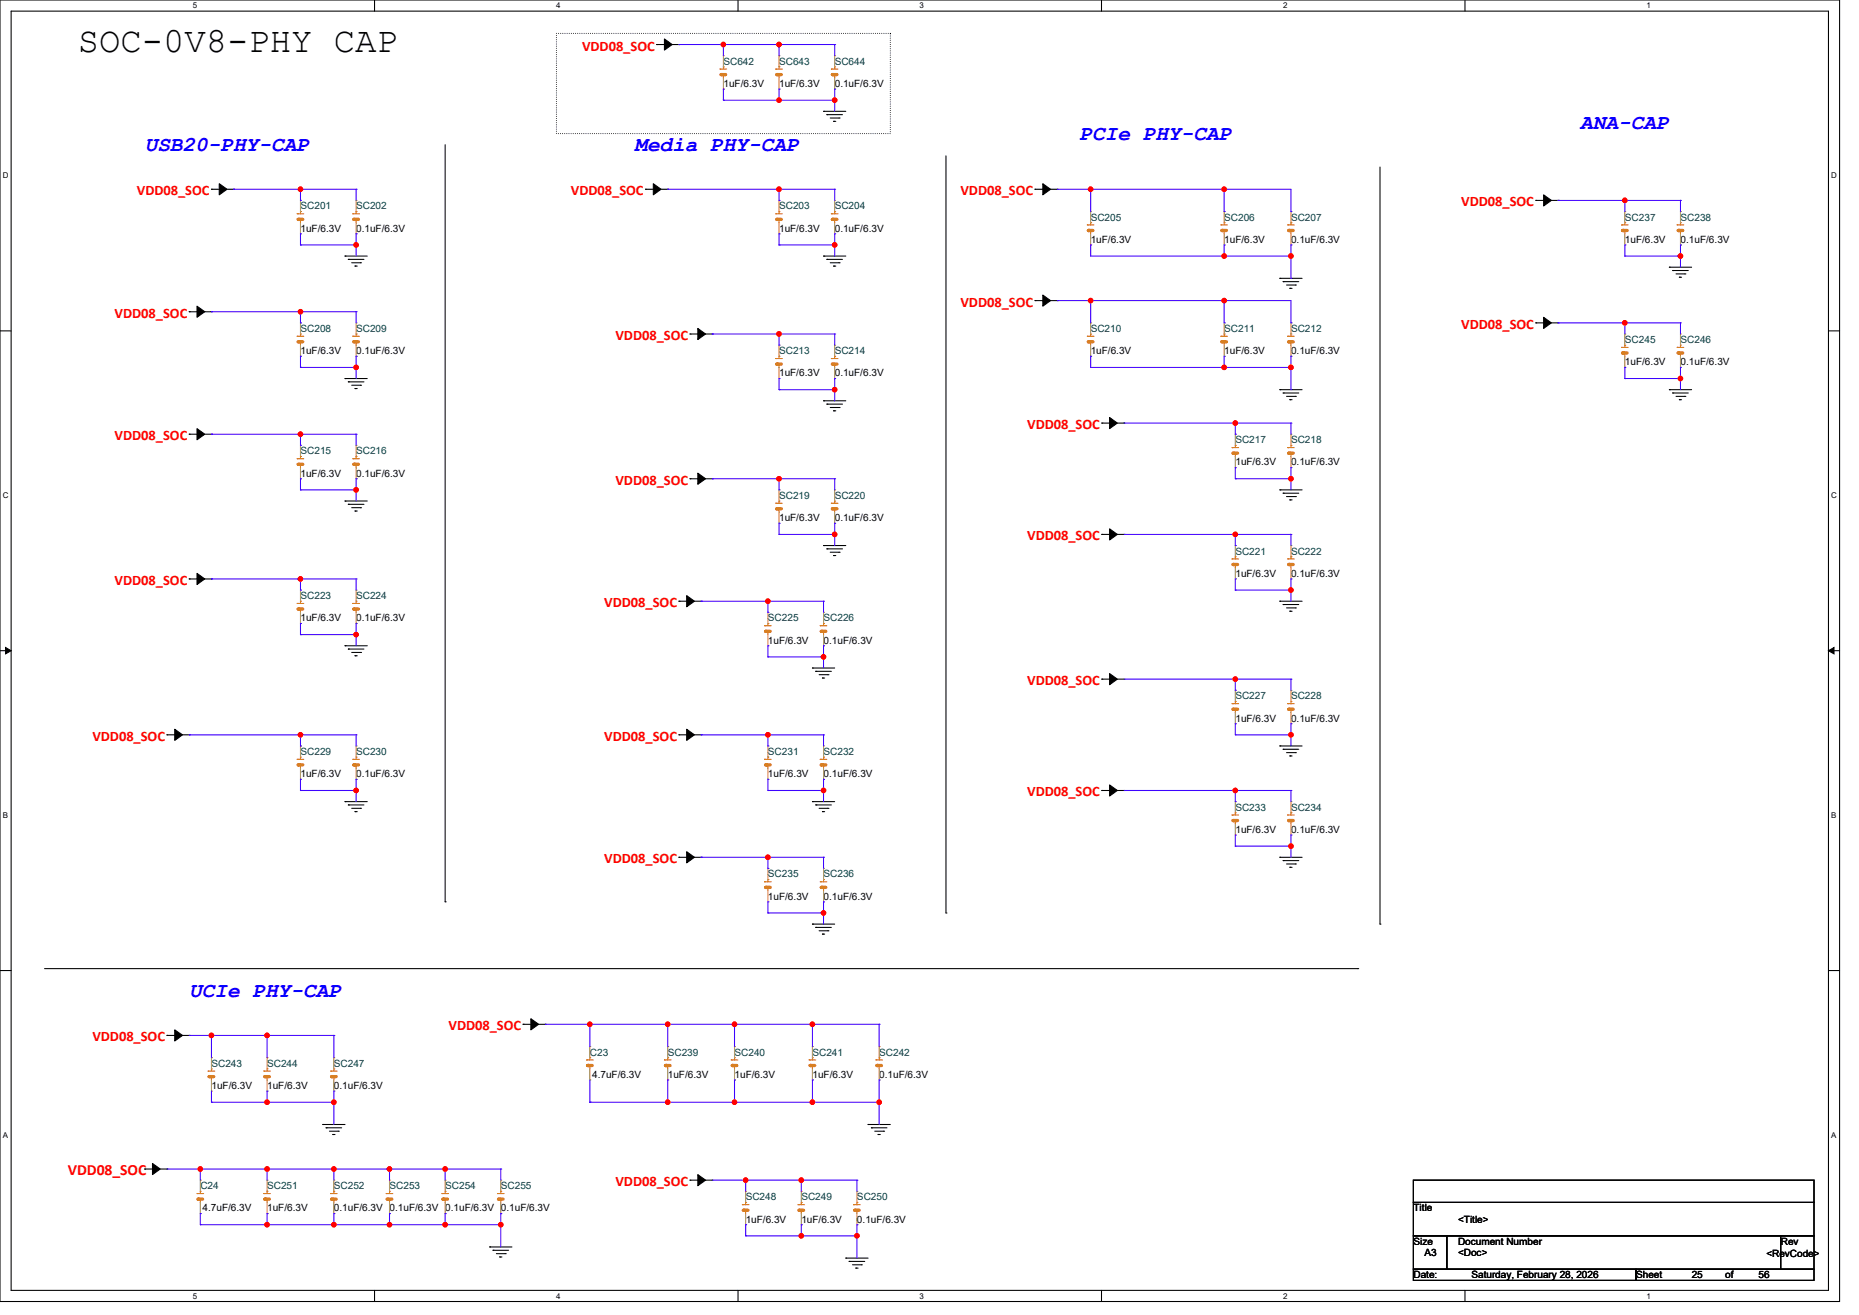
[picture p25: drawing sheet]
<svg xmlns="http://www.w3.org/2000/svg" width="297mm" height="210mm" viewBox="0 0 297 210" stroke-linecap="round" stroke-linejoin="round" font-family="sans-serif">
<defs><g id="words">
<text font-size="5.7" x="12.4" y="8.3">SOC-0V8-PHY CAP</text>
<g font-size="3.4" fill="#00f">
<text x="172.5" y="22.4">PCIe PHY-CAP</text>
<text x="252.5" y="20.6">ANA-CAP</text>
<text x="23.1" y="24.2">USB20-PHY-CAP</text>
<text x="101.3" y="24.2">Media PHY-CAP</text>
<text x="30.2" y="159.3">UCIe PHY-CAP</text>
</g>
<text font-size="2.5" fill="#f00" x="10.8" y="187.6">VDD08_SOC</text>
<g font-size="2.3" fill="#f00">
<text x="93" y="8.1">VDD08_SOC</text>
<text x="21.9" y="31.2">VDD08_SOC</text>
<text x="91.2" y="31.2">VDD08_SOC</text>
<text x="153.4" y="31.2">VDD08_SOC</text>
<text x="233.4" y="33">VDD08_SOC</text>
<text x="18.3" y="50.7">VDD08_SOC</text>
<text x="153.4" y="49">VDD08_SOC</text>
<text x="233.4" y="52.5">VDD08_SOC</text>
<text x="98.3" y="54.3">VDD08_SOC</text>
<text x="18.3" y="70.3">VDD08_SOC</text>
<text x="164.1" y="68.5">VDD08_SOC</text>
<text x="98.3" y="77.4">VDD08_SOC</text>
<text x="164.1" y="86.3">VDD08_SOC</text>
<text x="18.3" y="93.4">VDD08_SOC</text>
<text x="96.5" y="97">VDD08_SOC</text>
<text x="164.1" y="109.4">VDD08_SOC</text>
<text x="14.8" y="118.3">VDD08_SOC</text>
<text x="96.5" y="118.3">VDD08_SOC</text>
<text x="164.1" y="127.2">VDD08_SOC</text>
<text x="96.5" y="137.9">VDD08_SOC</text>
<text x="14.8" y="166.3">VDD08_SOC</text>
<text x="71.6" y="164.5">VDD08_SOC</text>
<text x="98.3" y="189.4">VDD08_SOC</text>
</g>
<g font-size="1.6" fill="#004040">
<text x="115.6" y="10.3">SC642</text>
<text x="124.5" y="10.3">SC643</text>
<text x="133.4" y="10.3">SC644</text>
<text x="48" y="33.4">SC201</text>
<text x="56.9" y="33.4">SC202</text>
<text x="124.5" y="33.4">SC203</text>
<text x="133.4" y="33.4">SC204</text>
<text x="174.3" y="35.2">SC205</text>
<text x="195.6" y="35.2">SC206</text>
<text x="206.3" y="35.2">SC207</text>
<text x="259.6" y="35.2">SC237</text>
<text x="268.5" y="35.2">SC238</text>
<text x="48" y="53">SC208</text>
<text x="56.9" y="53">SC209</text>
<text x="174.3" y="53">SC210</text>
<text x="195.6" y="53">SC211</text>
<text x="206.3" y="53">SC212</text>
<text x="124.5" y="56.6">SC213</text>
<text x="133.4" y="56.6">SC214</text>
<text x="259.6" y="54.8">SC245</text>
<text x="268.5" y="54.8">SC246</text>
<text x="197.4" y="70.8">SC217</text>
<text x="206.3" y="70.8">SC218</text>
<text x="48" y="72.6">SC215</text>
<text x="56.9" y="72.6">SC216</text>
<text x="124.5" y="79.7">SC219</text>
<text x="133.4" y="79.7">SC220</text>
<text x="197.4" y="88.6">SC221</text>
<text x="206.3" y="88.6">SC222</text>
<text x="48" y="95.7">SC223</text>
<text x="56.9" y="95.7">SC224</text>
<text x="122.7" y="99.2">SC225</text>
<text x="131.6" y="99.2">SC226</text>
<text x="197.4" y="111.7">SC227</text>
<text x="206.3" y="111.7">SC228</text>
<text x="48" y="120.6">SC229</text>
<text x="56.9" y="120.6">SC230</text>
<text x="122.7" y="120.6">SC231</text>
<text x="131.6" y="120.6">SC232</text>
<text x="197.4" y="129.5">SC233</text>
<text x="206.3" y="129.5">SC234</text>
<text x="122.7" y="140.1">SC235</text>
<text x="131.6" y="140.1">SC236</text>
<text x="33.8" y="170.4">SC243</text>
<text x="42.7" y="170.4">SC244</text>
<text x="53.3" y="170.4">SC247</text>
<text x="94.2" y="168.6">C23</text>
<text x="106.7" y="168.6">SC239</text>
<text x="117.4" y="168.6">SC240</text>
<text x="129.8" y="168.6">SC241</text>
<text x="140.5" y="168.6">SC242</text>
<text x="32" y="189.9">C24</text>
<text x="42.7" y="189.9">SC251</text>
<text x="53.3" y="189.9">SC252</text>
<text x="62.2" y="189.9">SC253</text>
<text x="71.1" y="189.9">SC254</text>
<text x="80" y="189.9">SC255</text>
<text x="119.1" y="191.7">SC248</text>
<text x="128" y="191.7">SC249</text>
<text x="136.9" y="191.7">SC250</text>
</g>
<g font-size="1.6">
<text x="115.6" y="13.9">1uF/6.3V</text>
<text x="124.5" y="13.9">1uF/6.3V</text>
<text x="133.4" y="13.9">0.1uF/6.3V</text>
<text x="48" y="37">1uF/6.3V</text>
<text x="56.9" y="37">0.1uF/6.3V</text>
<text x="124.5" y="37">1uF/6.3V</text>
<text x="133.4" y="37">0.1uF/6.3V</text>
<text x="174.3" y="38.8">1uF/6.3V</text>
<text x="195.6" y="38.8">1uF/6.3V</text>
<text x="206.3" y="38.8">0.1uF/6.3V</text>
<text x="259.6" y="38.8">1uF/6.3V</text>
<text x="268.5" y="38.8">0.1uF/6.3V</text>
<text x="48" y="56.6">1uF/6.3V</text>
<text x="56.9" y="56.6">0.1uF/6.3V</text>
<text x="174.3" y="56.6">1uF/6.3V</text>
<text x="195.6" y="56.6">1uF/6.3V</text>
<text x="206.3" y="56.6">0.1uF/6.3V</text>
<text x="259.6" y="58.3">1uF/6.3V</text>
<text x="268.5" y="58.3">0.1uF/6.3V</text>
<text x="124.5" y="60.1">1uF/6.3V</text>
<text x="133.4" y="60.1">0.1uF/6.3V</text>
<text x="48" y="76.1">1uF/6.3V</text>
<text x="56.9" y="76.1">0.1uF/6.3V</text>
<text x="197.4" y="74.3">1uF/6.3V</text>
<text x="206.3" y="74.3">0.1uF/6.3V</text>
<text x="124.5" y="83.2">1uF/6.3V</text>
<text x="133.4" y="83.2">0.1uF/6.3V</text>
<text x="197.4" y="92.1">1uF/6.3V</text>
<text x="206.3" y="92.1">0.1uF/6.3V</text>
<text x="48" y="99.2">1uF/6.3V</text>
<text x="56.9" y="99.2">0.1uF/6.3V</text>
<text x="122.7" y="102.8">1uF/6.3V</text>
<text x="131.6" y="102.8">0.1uF/6.3V</text>
<text x="197.4" y="115.2">1uF/6.3V</text>
<text x="206.3" y="115.2">0.1uF/6.3V</text>
<text x="48" y="124.1">1uF/6.3V</text>
<text x="56.9" y="124.1">0.1uF/6.3V</text>
<text x="122.7" y="124.1">1uF/6.3V</text>
<text x="131.6" y="124.1">0.1uF/6.3V</text>
<text x="197.4" y="133">1uF/6.3V</text>
<text x="206.3" y="133">0.1uF/6.3V</text>
<text x="122.7" y="143.7">1uF/6.3V</text>
<text x="131.6" y="143.7">0.1uF/6.3V</text>
<text x="33.8" y="173.9">1uF/6.3V</text>
<text x="42.7" y="173.9">1uF/6.3V</text>
<text x="53.3" y="173.9">0.1uF/6.3V</text>
<text x="94.6" y="172.1">4.7uF/6.3V</text>
<text x="106.7" y="172.1">1uF/6.3V</text>
<text x="117.4" y="172.1">1uF/6.3V</text>
<text x="129.8" y="172.1">1uF/6.3V</text>
<text x="140.5" y="172.1">0.1uF/6.3V</text>
<text x="32.4" y="193.5">4.7uF/6.3V</text>
<text x="42.7" y="193.5">1uF/6.3V</text>
<text x="53.3" y="193.5">0.1uF/6.3V 0.1uF/6.3V 0.1uF/6.3V 0.1uF/6.3V</text>
<text x="119.1" y="195.2">1uF/6.3V</text>
<text x="128" y="195.2">1uF/6.3V</text>
<text x="136.9" y="195.2">0.1uF/6.3V</text>
<text x="225.8" y="193.5">Title</text>
<text x="232.9" y="195.2">&lt;Title&gt;</text>
<text x="225.8" y="198.8">Size</text>
<text x="227.6" y="200.6">A3</text>
<text x="232.9" y="198.8">Document Number</text>
<text x="232.9" y="200.6">&lt;Doc&gt;</text>
<text x="282.2" y="200.8">&lt;RevCode&gt;</text>
<text x="284.5" y="198.8">Rev</text>
<text x="225.8" y="204.1">Date:</text>
<text x="235.1" y="204.1">Saturday, February 28, 2026</text>
<text x="261.4" y="204.1">Sheet</text>
<text x="270.3" y="204.1">25</text>
<text x="275.6" y="204.1">of</text>
<text x="280.9" y="204.1">56</text>
</g>
<g font-size="1.3">
<text x="30.8" y="1.3">5</text>
<text x="88.9" y="1.3">4</text>
<text x="146.9" y="1.3">3</text>
<text x="205" y="1.3">2</text>
<text x="263.1" y="1.3">1</text>
<text x=".4" y="28.5">D</text>
<text x="292.5" y="28.5">D</text>
<text x=".4" y="79.5">C</text>
<text x="292.5" y="79.5">C</text>
<text x=".4" y="130.6">B</text>
<text x="292.5" y="130.6">B</text>
<text x=".4" y="181.7">A</text>
<text x="292.5" y="181.7">A</text>
<text x="30.8" y="207.4">5</text>
<text x="88.9" y="207.4">4</text>
<text x="146.9" y="207.4">3</text>
<text x="205" y="207.4">2</text>
<text x="263.1" y="207.4">1</text>
</g>
</g></defs>
<path d="M0 0h293.9v207.8h-293.9zM1.8 1.8h290.3v204.3h-290.3z" fill="none" stroke="#000" stroke-width=".17"/>
<g fill="#fff">
<path d="M30.8 .2h.7v1.4h-.7z"/>
<path d="M30.8 206.2h.7v1.5h-.7z"/>
</g>
<path d="M59.8 0v1.8M59.8 206.1v1.7" fill="none" stroke="#000" stroke-width=".17"/>
<g fill="#fff">
<path d="M88.9 .2h.7v1.4h-.7z"/>
<path d="M88.9 206.2h.7v1.5h-.7z"/>
</g>
<path d="M117.9 0v1.8M117.9 206.1v1.7" fill="none" stroke="#000" stroke-width=".17"/>
<g fill="#fff">
<path d="M146.9 .2h.7v1.4h-.7z"/>
<path d="M146.9 206.2h.7v1.5h-.7z"/>
</g>
<path d="M176 0v1.8M176 206.1v1.7" fill="none" stroke="#000" stroke-width=".17"/>
<g fill="#fff">
<path d="M205 .2h.7v1.4h-.7z"/>
<path d="M205 206.2h.7v1.5h-.7z"/>
</g>
<path d="M234.1 0v1.8M234.1 206.1v1.7" fill="none" stroke="#000" stroke-width=".17"/>
<g fill="#fff">
<path d="M263.1 .2h.7v1.4h-.7z"/>
<path d="M263.1 206.2h.7v1.5h-.7z"/>
<path d="M.4 27.3h1v1.4h-1z"/>
<path d="M292.6 27.3h.9v1.4h-.9z"/>
<path d="M.4 78.4h1v1.4h-1z"/>
<path d="M292.6 78.4h.9v1.4h-.9z"/>
</g>
<path d="M0 52.8h1.8M292.1 52.8h1.8" fill="none" stroke="#000" stroke-width=".17"/>
<g fill="#fff">
<path d="M.4 129.4h.9v1.5h-.9z"/>
<path d="M292.6 129.4h.8v1.5h-.8z"/>
</g>
<path d="M0 103.9h1.8M292.1 103.9h1.8" fill="none" stroke="#000" stroke-width=".17"/>
<path d="M.9 103.4l.9 .5-.9 .5zM292.1 103.9l.9-.5v1z" fill="#000" stroke="#000" stroke-width=".16"/>
<g fill="#fff">
<path d="M.4 180.5h.9v1.4h-.9z"/>
<path d="M292.6 180.5h.8v1.4h-.8z"/>
</g>
<g fill="none" stroke="#000" stroke-width=".17">
<path d="M104.9 7.1h.1M104.9 7.1h2M107.2 7.1h1.3M108.5 7.1h.1M131.6 17.8h.1M131.6 17.8h3.5M132.1 18.3h.1M132.1 18.3h2.5M132.6 18.8h1.5M133.2 19.4h.1M133.2 19.4h.3M134.1 18.8h.1"/>
<path d="M33.8 30.2h.1M33.8 30.2h1.9M36.1 30.2h1.2M37.3 30.2h.1M71.1 23.1v120.9M103.1 30.2h.1M103.1 30.2h2M105.4 30.2h1.3M106.7 30.2h.1M151.1 24.9v120.9M165.4 30.2h.1M165.4 30.2h1.9"/>
<path d="M167.7 30.2h1.2M168.9 30.2h.1M220.5 26.7v120.9M245.4 32h.1M245.4 32h1.9M247.7 32h1.2M248.9 32h.1M30.2 49.8h.1M30.2 49.8h2M32.5 49.8h1.3M33.8 49.8h.1M55.1 40.9h.1"/>
<path d="M55.1 40.9h3.6M55.6 41.4h.1M55.6 41.4h2.5M56.2 42h1.4M56.7 42.5h.1M56.7 42.5h.4M57.6 42h.1M110.2 53.3h.1M110.2 53.3h2M112.5 53.3h1.3M113.8 53.3h.1M131.6 40.9h.1"/>
<path d="M131.6 40.9h3.5M132.1 41.4h.1M132.1 41.4h2.5M132.6 42h1.5M133.2 42.5h.1M133.2 42.5h.3M134.1 42h.1M165.4 48h.1M165.4 48h1.9M167.7 48h1.2M168.9 48h.1M204.5 44.4h.1"/>
<path d="M204.5 44.4h3.5M205 45h.1M205 45h2.5M205.5 45.5h1.5M206.1 46h.1M206.1 46h.3M207 45.5h.1M245.4 51.6h.1M245.4 51.6h1.9M247.7 51.6h1.2M248.9 51.6h.1M266.7 42.7h.1"/>
<path d="M266.7 42.7h3.6M267.2 43.2h.1M267.2 43.2h2.5M267.8 43.7h1.4M268.3 44.3h.1M268.3 44.3h.4M269.2 43.7h.1M30.2 69.3h.1M30.2 69.3h2M32.5 69.3h1.3M33.8 69.3h.1M55.1 60.5h.1"/>
<path d="M55.1 60.5h3.6M55.6 61h.1M55.6 61h2.5M56.2 61.5h1.4M56.7 62.1h.1M56.7 62.1h.4M57.6 61.5h.1M110.2 76.5h.1M110.2 76.5h2M112.5 76.5h1.3M113.8 76.5h.1M131.6 64h.1"/>
<path d="M131.6 64h3.5M132.1 64.5h.1M132.1 64.5h2.5M132.6 65.1h1.5M133.2 65.6h.1M133.2 65.6h.3M134.1 65.1h.1M176 67.6h.1M176 67.6h2M178.3 67.6h1.3M179.6 67.6h.1M204.5 62.2h.1"/>
<path d="M204.5 78.2h.1M204.5 62.2h3.5M204.5 78.2h3.5M205 62.8h.1M205 78.8h.1M205 62.8h2.5M205 78.8h2.5M205.5 63.3h1.5M205.5 79.3h1.5M206.1 63.8h.1M206.1 79.8h.1M206.1 63.8h.3"/>
<path d="M206.1 79.8h.3M207 63.3h.1M207 79.3h.1M266.7 62.2h.1M266.7 62.2h3.6M267.2 62.8h.1M267.2 62.8h2.5M267.8 63.3h1.4M268.3 63.8h.1M268.3 63.8h.4M269.2 63.3h.1M30.2 92.5h.1"/>
<path d="M30.2 92.5h2M32.5 92.5h1.3M33.8 92.5h.1M55.1 80h.1M55.1 80h3.6M55.6 80.5h.1M55.6 80.5h2.5M56.2 81.1h1.4M56.7 81.6h.1M56.7 81.6h.4M57.6 81.1h.1M108.5 96h.1"/>
<path d="M108.5 96h1.9M110.8 96h1.2M112 96h.1M131.6 87.1h.1M131.6 87.1h3.5M132.1 87.7h.1M132.1 87.7h2.5M132.6 88.2h1.5M133.2 88.7h.1M133.2 88.7h.3M134.1 88.2h.1M176 85.3h.1"/>
<path d="M176 85.3h2M178.3 85.3h1.3M179.6 85.3h.1M204.5 96h.1M204.5 96h3.5M205 96.5h.1M205 96.5h2.5M205.5 97.1h1.5M206.1 97.6h.1M206.1 97.6h.3M207 97.1h.1M26.7 117.3h.1"/>
<path d="M26.7 117.3h1.9M29 117.3h1.2M30.2 117.3h.1M55.1 103.1h.1M55.1 103.1h3.6M55.6 103.7h.1M55.6 103.7h2.5M56.2 104.2h1.4M56.7 104.7h.1M56.7 104.7h.4M57.6 104.2h.1M108.5 117.3h.1"/>
<path d="M108.5 117.3h1.9M110.8 117.3h1.2M112 117.3h.1M129.8 106.7h.1M129.8 106.7h3.5M130.3 107.2h.1M130.3 107.2h2.5M130.9 107.7h1.4M131.4 108.3h.1M131.4 108.3h.4M132.3 107.7h.1M176 108.5h.1"/>
<path d="M176 108.5h2M178.3 108.5h1.3M179.6 108.5h.1M204.5 119.1h.1M204.5 119.1h3.5M205 119.7h.1M205 119.7h2.5M55.1 128h.1M55.1 128h3.6M55.6 128.5h.1M55.6 128.5h2.5M56.2 129.1h1.4"/>
<path d="M56.7 129.6h.1M56.7 129.6h.4M57.6 129.1h.1M108.5 136.9h.1M108.5 136.9h1.9M110.8 136.9h1.2M112 136.9h.1M129.8 128h.1M129.8 128h3.5M130.3 128.5h.1M130.3 128.5h2.5M130.9 129.1h1.4"/>
<path d="M131.4 129.6h.1M131.4 129.6h.4M132.3 129.1h.1M176 126.2h.1M176 126.2h2M178.3 126.2h1.3M179.6 126.2h.1M204.5 136.9h.1M204.5 136.9h3.5M205 137.4h.1M205 137.4h2.5M205.5 120.2h1.5"/>
<path d="M205.5 138h1.5M206.1 120.7h.1M206.1 138.5h.1M206.1 120.7h.3M206.1 138.5h.3M207 120.2h.1M207 138h.1M0 155h1.8M7.1 154.7h209.8M71.1 144h.1M129.8 147.6h.1M129.8 147.6h3.5"/>
<path d="M130.3 148.1h.1M130.3 148.1h2.5M130.9 148.6h1.4M131.4 149.2h.1M131.4 149.2h.4M132.3 148.6h.1M151.1 145.8h.1M216.9 154.7h.1M220.5 147.6h.1M292.1 155h1.8M26.7 165.4h.1M26.7 165.4h1.9"/>
<path d="M29 165.4h1.2M30.2 165.4h.1M51.6 179.6h.1M51.6 179.6h3.5M83.6 163.6h.1M83.6 163.6h1.9M85.9 163.6h1.2M87.1 163.6h.1M138.7 179.6h.1M138.7 179.6h3.5M23.1 186.7h.1M23.1 186.7h2"/>
<path d="M25.4 186.7h1.3M26.7 186.7h.1M52.1 180.1h.1M52.1 180.1h2.5M52.6 180.6h1.4M53.2 181.2h.1M53.2 181.2h.3M54 180.6h.1M78.2 199.1h.1M78.2 199.1h3.6M78.8 199.7h.1M78.8 199.7h2.5"/>
<path d="M110.2 188.5h.1M110.2 188.5h2M112.5 188.5h1.3M113.8 188.5h.1M139.2 180.1h.1M139.2 180.1h2.5M139.8 180.6h1.4M140.3 181.2h.1M140.3 181.2h.3M141.2 180.6h.1M225.8 188.5h64v3.5h-64zM225.8 192h64v5.4h-64z"/>
<path d="M225.8 197.4h5.3v5.3h-5.3zM231.1 197.4h53.4v5.3h-53.4zM284.5 197.4h5.3v5.3h-5.3zM79.3 200.2h1.4M79.8 200.7h.1M79.8 200.7h.4M80.7 200.2h.1M135.1 200.9h.1M135.1 200.9h3.6M135.7 201.4h.1M135.7 201.4h2.5M136.2 202h1.4"/>
<path d="M136.7 202.5h.1M136.7 202.5h.4M137.6 202h.1M225.8 202.7h35.6v1.8h-35.6zM261.4 202.7h28.4v1.8h-28.4z"/>
</g>
<path d="M88.9 5.3h53.3v16h-53.3z" fill="none" stroke="#000" stroke-width=".17" stroke-dasharray="0 .3"/>
<g fill="#000" stroke="#000" stroke-width=".17">
<path d="M106.2 6.2l1.2 .9-1.2 .9z" fill-rule="evenodd"/>
<path d="M35 29.3l1.3 .9-1.3 .9z" fill-rule="evenodd"/>
<path d="M104.4 29.3l1.2 .9-1.2 .9z" fill-rule="evenodd"/>
<path d="M166.6 29.3l1.2 .9-1.2 .9z" fill-rule="evenodd"/>
<path d="M246.6 31.1l1.3 .9-1.3 .9z" fill-rule="evenodd"/>
<path d="M31.5 48.9l1.2 .9-1.2 .9z" fill-rule="evenodd"/>
<path d="M111.5 52.5l1.2 .8-1.2 .9z" fill-rule="evenodd"/>
<path d="M166.6 47.1l1.2 .9-1.2 .9z" fill-rule="evenodd"/>
<path d="M246.6 50.7l1.3 .9-1.3 .9z" fill-rule="evenodd"/>
<path d="M31.5 68.5l1.2 .8-1.2 .9z" fill-rule="evenodd"/>
<path d="M111.5 75.6l1.2 .9-1.2 .8z" fill-rule="evenodd"/>
<path d="M177.3 66.7l1.2 .9-1.2 .9z" fill-rule="evenodd"/>
<path d="M31.5 91.6l1.2 .9-1.2 .8z" fill-rule="evenodd"/>
<path d="M109.7 95.1l1.2 .9-1.2 .9z" fill-rule="evenodd"/>
<path d="M177.3 84.5l1.2 .8-1.2 .9z" fill-rule="evenodd"/>
<path d="M27.9 116.5l1.3 .8-1.3 .9z" fill-rule="evenodd"/>
<path d="M109.7 116.5l1.2 .8-1.2 .9z" fill-rule="evenodd"/>
<path d="M177.3 107.6l1.2 .9-1.2 .8z" fill-rule="evenodd"/>
<path d="M109.7 136l1.2 .9-1.2 .9z" fill-rule="evenodd"/>
<path d="M177.3 125.3l1.2 .9-1.2 .9z" fill-rule="evenodd"/>
<path d="M27.9 164.5l1.3 .9-1.3 .8z" fill-rule="evenodd"/>
<path d="M84.8 162.7l1.3 .9-1.3 .9z" fill-rule="evenodd"/>
<path d="M24.4 185.8l1.2 .9-1.2 .9z" fill-rule="evenodd"/>
<path d="M111.5 187.6l1.2 .9-1.2 .9z" fill-rule="evenodd"/>
</g>
<path d="M122.2 121.3h.1M122.2 121.3h1M122.7 122.2h.1M122.7 120.9h.1M122.7 120.9v.4M122.7 122.2v.5" fill="none" stroke="#cc8006" stroke-width=".17"/>
<path d="M122.3 122.2h.7" fill="none" stroke="#cc8006" stroke-width=".53"/>
<circle cx="122.3" cy="122.2" r=".26" fill="#cc8006"/>
<path d="M122.7 119.1h.1M122.7 119.1v1.8M122.7 124.5h.1M122.7 122.7v1.8" fill="none" stroke="#a84" stroke-width=".17"/>
<path d="M205.7 89.3h.1M205.7 89.3h1.1M206.2 90.1h.1M206.2 88.9h.1M206.2 88.9v.4M206.2 90.1v.6" fill="none" stroke="#cc8006" stroke-width=".17"/>
<path d="M205.9 90.1h.7" fill="none" stroke="#cc8006" stroke-width=".53"/>
<circle cx="205.9" cy="90.1" r=".26" fill="#cc8006"/>
<path d="M206.2 92.5h.1M206.2 87.1h.1M206.2 87.1v1.8M206.2 90.7v1.8" fill="none" stroke="#a84" stroke-width=".17"/>
<path d="M56.4 34.1h.1M56.4 34.1h1M56.9 35h.1M56.9 33.8h.1M56.9 33.8v.3M56.9 35v.6" fill="none" stroke="#cc8006" stroke-width=".17"/>
<path d="M56.5 35h.8" fill="none" stroke="#cc8006" stroke-width=".53"/>
<circle cx="56.5" cy="35" r=".26" fill="#cc8006"/>
<path d="M56.9 37.3h.1M56.9 32h.1M56.9 32v1.8M56.9 35.6v1.7" fill="none" stroke="#a84" stroke-width=".17"/>
<path d="M136.4 192.4h.1M136.4 192.4h1M136.9 193.3h.1M136.9 192h.1M136.9 192v.4M136.9 193.3v.5" fill="none" stroke="#cc8006" stroke-width=".17"/>
<path d="M136.5 193.3h.8" fill="none" stroke="#cc8006" stroke-width=".53"/>
<circle cx="136.5" cy="193.3" r=".26" fill="#cc8006"/>
<path d="M136.9 195.6h.1M136.9 190.2h.1M136.9 190.2v1.8M136.9 193.8v1.8" fill="none" stroke="#a84" stroke-width=".17"/>
<path d="M139.9 169.3h.1M139.9 169.3h1.1M140.5 170.2h.1M140.5 168.9h.1M140.5 168.9v.4M140.5 170.2v.5" fill="none" stroke="#cc8006" stroke-width=".17"/>
<path d="M140.1 170.2h.7" fill="none" stroke="#cc8006" stroke-width=".53"/>
<circle cx="140.1" cy="170.2" r=".26" fill="#cc8006"/>
<path d="M140.5 172.5h.1M140.5 167.1h.1M140.5 167.1v1.8M140.5 170.7v1.8" fill="none" stroke="#a84" stroke-width=".17"/>
<path d="M79.5 190.6h.1M79.5 190.6h1M80 191.5h.1M80 190.2h.1M80 190.2v.4M80 191.5v.5" fill="none" stroke="#cc8006" stroke-width=".17"/>
<path d="M79.7 191.5h.7" fill="none" stroke="#cc8006" stroke-width=".53"/>
<circle cx="79.7" cy="191.5" r=".26" fill="#cc8006"/>
<path d="M80 193.8h.1M80 188.5h.1M80 188.5v1.7M80 192v1.8" fill="none" stroke="#a84" stroke-width=".17"/>
<path d="M70.6 190.6h.1M70.6 190.6h1M71.1 191.5h.1M71.1 190.2h.1M71.1 190.2v.4M71.1 191.5v.5" fill="none" stroke="#cc8006" stroke-width=".17"/>
<path d="M70.8 191.5h.7" fill="none" stroke="#cc8006" stroke-width=".53"/>
<circle cx="70.8" cy="191.5" r=".26" fill="#cc8006"/>
<path d="M71.1 193.8h.1M71.1 188.5h.1M71.1 188.5v1.7M71.1 192v1.8" fill="none" stroke="#a84" stroke-width=".17"/>
<path d="M196.8 89.3h.1M196.8 89.3h1.1M197.4 90.1h.1M197.4 88.9h.1M197.4 88.9v.4M197.4 90.1v.6" fill="none" stroke="#cc8006" stroke-width=".17"/>
<path d="M197 90.1h.7" fill="none" stroke="#cc8006" stroke-width=".53"/>
<circle cx="197" cy="90.1" r=".26" fill="#cc8006"/>
<path d="M197.4 92.5h.1M197.4 87.1h.1M197.4 87.1v1.8M197.4 90.7v1.8" fill="none" stroke="#a84" stroke-width=".17"/>
<path d="M132.8 11h.1M132.8 11h1.1M133.3 11.9h.1M133.3 10.7h.1M133.3 10.7v.3M133.3 11.9v.5" fill="none" stroke="#cc8006" stroke-width=".17"/>
<path d="M133 11.9h.7" fill="none" stroke="#cc8006" stroke-width=".53"/>
<circle cx="133" cy="11.9" r=".26" fill="#cc8006"/>
<path d="M133.3 14.2h.1M133.3 8.9h.1M133.3 8.9v1.8M133.3 12.4v1.8" fill="none" stroke="#a84" stroke-width=".17"/>
<path d="M267.9 35.9h.1M267.9 35.9h1.1M268.5 36.8h.1M268.5 35.6h.1M268.5 35.6v.3M268.5 36.8v.5" fill="none" stroke="#cc8006" stroke-width=".17"/>
<path d="M268.1 36.8h.7" fill="none" stroke="#cc8006" stroke-width=".53"/>
<circle cx="268.1" cy="36.8" r=".26" fill="#cc8006"/>
<path d="M268.5 39.1h.1M268.5 33.8h.1M268.5 33.8v1.8M268.5 37.3v1.8" fill="none" stroke="#a84" stroke-width=".17"/>
<path d="M132.8 34.1h.1M132.8 34.1h1.1M133.3 35h.1M133.3 33.8h.1M133.3 33.8v.3M133.3 35v.6" fill="none" stroke="#cc8006" stroke-width=".17"/>
<path d="M133 35h.7" fill="none" stroke="#cc8006" stroke-width=".53"/>
<circle cx="133" cy="35" r=".26" fill="#cc8006"/>
<path d="M133.3 37.3h.1M133.3 32h.1M133.3 32v1.8M133.3 35.6v1.7" fill="none" stroke="#a84" stroke-width=".17"/>
<path d="M132.8 57.3h.1M132.8 57.3h1.1M133.3 58.1h.1M133.3 56.9h.1M133.3 56.9v.4M133.3 58.1v.6" fill="none" stroke="#cc8006" stroke-width=".17"/>
<path d="M133 58.1h.7" fill="none" stroke="#cc8006" stroke-width=".53"/>
<circle cx="133" cy="58.1" r=".26" fill="#cc8006"/>
<path d="M133.3 55.1h.1M133.3 55.1v1.8M133.3 58.7v1.8M133.3 60.5h.1" fill="none" stroke="#a84" stroke-width=".17"/>
<path d="M123.9 11h.1M123.9 11h1.1M124.5 11.9h.1M124.5 10.7h.1M124.5 10.7v.3M124.5 11.9v.5" fill="none" stroke="#cc8006" stroke-width=".17"/>
<path d="M124.1 11.9h.7" fill="none" stroke="#cc8006" stroke-width=".53"/>
<circle cx="124.1" cy="11.9" r=".26" fill="#cc8006"/>
<path d="M124.5 14.2h.1M124.5 8.9h.1M124.5 8.9v1.8M124.5 12.4v1.8" fill="none" stroke="#a84" stroke-width=".17"/>
<path d="M259.1 35.9h.1M259.1 35.9h1M259.6 36.8h.1M259.6 35.6h.1M259.6 35.6v.3M259.6 36.8v.5" fill="none" stroke="#cc8006" stroke-width=".17"/>
<path d="M259.2 36.8h.7" fill="none" stroke="#cc8006" stroke-width=".53"/>
<circle cx="259.2" cy="36.8" r=".26" fill="#cc8006"/>
<path d="M259.6 39.1h.1M259.6 33.8h.1M259.6 33.8v1.8M259.6 37.3v1.8" fill="none" stroke="#a84" stroke-width=".17"/>
<path d="M123.9 34.1h.1M123.9 34.1h1.1M124.5 35h.1M124.5 33.8h.1M124.5 33.8v.3M124.5 35v.6" fill="none" stroke="#cc8006" stroke-width=".17"/>
<path d="M124.1 35h.7" fill="none" stroke="#cc8006" stroke-width=".53"/>
<circle cx="124.1" cy="35" r=".26" fill="#cc8006"/>
<path d="M124.5 37.3h.1M124.5 32h.1M124.5 32v1.8M124.5 35.6v1.7" fill="none" stroke="#a84" stroke-width=".17"/>
<path d="M56.4 121.3h.1M56.4 121.3h1M56.9 122.2h.1M56.9 120.9h.1M56.9 120.9v.4M56.9 122.2v.5" fill="none" stroke="#cc8006" stroke-width=".17"/>
<path d="M56.5 122.2h.8" fill="none" stroke="#cc8006" stroke-width=".53"/>
<circle cx="56.5" cy="122.2" r=".26" fill="#cc8006"/>
<path d="M56.9 119.1h.1M56.9 119.1v1.8M56.9 124.5h.1M56.9 122.7v1.8" fill="none" stroke="#a84" stroke-width=".17"/>
<path d="M123.9 57.3h.1M123.9 57.3h1.1M124.5 58.1h.1M124.5 56.9h.1M124.5 56.9v.4M124.5 58.1v.6" fill="none" stroke="#cc8006" stroke-width=".17"/>
<path d="M124.1 58.1h.7" fill="none" stroke="#cc8006" stroke-width=".53"/>
<circle cx="124.1" cy="58.1" r=".26" fill="#cc8006"/>
<path d="M124.5 55.1h.1M124.5 55.1v1.8M124.5 58.7v1.8M124.5 60.5h.1" fill="none" stroke="#a84" stroke-width=".17"/>
<path d="M132.8 80.4h.1M132.8 80.4h1.1M133.3 81.3h.1M133.3 80h.1M133.3 80v.4M133.3 81.3v.5" fill="none" stroke="#cc8006" stroke-width=".17"/>
<path d="M133 81.3h.7" fill="none" stroke="#cc8006" stroke-width=".53"/>
<circle cx="133" cy="81.3" r=".26" fill="#cc8006"/>
<path d="M133.3 78.2h.1M133.3 78.2v1.8M133.3 83.6h.1M133.3 81.8v1.8" fill="none" stroke="#a84" stroke-width=".17"/>
<path d="M56.4 53.7h.1M56.4 53.7h1M56.9 54.6h.1M56.9 53.3h.1M56.9 53.3v.4M56.9 54.6v.5" fill="none" stroke="#cc8006" stroke-width=".17"/>
<path d="M56.5 54.6h.8" fill="none" stroke="#cc8006" stroke-width=".53"/>
<circle cx="56.5" cy="54.6" r=".26" fill="#cc8006"/>
<path d="M56.9 56.9h.1M56.9 51.6h.1M56.9 51.6v1.7M56.9 55.1v1.8" fill="none" stroke="#a84" stroke-width=".17"/>
<path d="M131 140.8h.1M131 140.8h1.1M131.6 141.7h.1M131.6 140.5h.1M131.6 140.5v.3M131.6 141.7v.5" fill="none" stroke="#cc8006" stroke-width=".17"/>
<path d="M131.2 141.7h.7" fill="none" stroke="#cc8006" stroke-width=".53"/>
<circle cx="131.2" cy="141.7" r=".26" fill="#cc8006"/>
<path d="M131.6 138.7h.1M131.6 138.7v1.8M131.6 144h.1M131.6 142.2v1.8" fill="none" stroke="#a84" stroke-width=".17"/>
<path d="M42.1 171h.1M42.1 171h1.1M42.7 171.9h.1M42.7 170.7h.1M42.7 170.7v.3M42.7 171.9v.6" fill="none" stroke="#cc8006" stroke-width=".17"/>
<path d="M42.3 171.9h.7" fill="none" stroke="#cc8006" stroke-width=".53"/>
<circle cx="42.3" cy="171.9" r=".26" fill="#cc8006"/>
<path d="M42.7 174.2h.1M42.7 168.9h.1M42.7 168.9v1.8M42.7 172.5v1.7" fill="none" stroke="#a84" stroke-width=".17"/>
<path d="M42.1 190.6h.1M42.1 190.6h1.1M42.7 191.5h.1M42.7 190.2h.1M42.7 190.2v.4M42.7 191.5v.5" fill="none" stroke="#cc8006" stroke-width=".17"/>
<path d="M42.3 191.5h.7" fill="none" stroke="#cc8006" stroke-width=".53"/>
<circle cx="42.3" cy="191.5" r=".26" fill="#cc8006"/>
<path d="M42.7 193.8h.1M42.7 188.5h.1M42.7 188.5v1.7M42.7 192v1.8" fill="none" stroke="#a84" stroke-width=".17"/>
<path d="M33.3 171h.1M33.3 171h1M33.8 171.9h.1M33.8 170.7h.1M33.8 170.7v.3M33.8 171.9v.6" fill="none" stroke="#cc8006" stroke-width=".17"/>
<path d="M33.4 171.9h.7" fill="none" stroke="#cc8006" stroke-width=".53"/>
<circle cx="33.4" cy="171.9" r=".26" fill="#cc8006"/>
<path d="M33.8 174.2h.1M33.8 168.9h.1M33.8 168.9v1.8M33.8 172.5v1.7" fill="none" stroke="#a84" stroke-width=".17"/>
<path d="M47.5 121.3h.1M47.5 121.3h1M48 122.2h.1M48 120.9h.1M48 120.9v.4M48 122.2v.5" fill="none" stroke="#cc8006" stroke-width=".17"/>
<path d="M47.6 122.2h.8" fill="none" stroke="#cc8006" stroke-width=".53"/>
<circle cx="47.6" cy="122.2" r=".26" fill="#cc8006"/>
<path d="M48 119.1h.1M48 119.1v1.8M48 124.5h.1M48 122.7v1.8" fill="none" stroke="#a84" stroke-width=".17"/>
<path d="M115 11h.1M115 11h1.1M115.6 11.9h.1M115.6 10.7h.1M115.6 10.7v.3M115.6 11.9v.5" fill="none" stroke="#cc8006" stroke-width=".17"/>
<path d="M115.2 11.9h.7" fill="none" stroke="#cc8006" stroke-width=".53"/>
<circle cx="115.2" cy="11.9" r=".26" fill="#cc8006"/>
<path d="M115.6 14.2h.1M115.6 8.9h.1M115.6 8.9v1.8M115.6 12.4v1.8" fill="none" stroke="#a84" stroke-width=".17"/>
<path d="M205.7 112.4h.1M205.7 112.4h1.1M206.2 113.3h.1M206.2 112h.1M206.2 112v.4M206.2 113.3v.5" fill="none" stroke="#cc8006" stroke-width=".17"/>
<path d="M205.9 113.3h.7" fill="none" stroke="#cc8006" stroke-width=".53"/>
<circle cx="205.9" cy="113.3" r=".26" fill="#cc8006"/>
<path d="M206.2 115.6h.1M206.2 110.2h.1M206.2 110.2v1.8M206.2 113.8v1.8" fill="none" stroke="#a84" stroke-width=".17"/>
<path d="M123.9 80.4h.1M123.9 80.4h1.1M124.5 81.3h.1M124.5 80h.1M124.5 80v.4M124.5 81.3v.5" fill="none" stroke="#cc8006" stroke-width=".17"/>
<path d="M124.1 81.3h.7" fill="none" stroke="#cc8006" stroke-width=".53"/>
<circle cx="124.1" cy="81.3" r=".26" fill="#cc8006"/>
<path d="M124.5 78.2h.1M124.5 78.2v1.8M124.5 83.6h.1M124.5 81.8v1.8" fill="none" stroke="#a84" stroke-width=".17"/>
<path d="M47.5 53.7h.1M47.5 53.7h1M48 54.6h.1M48 53.3h.1M48 53.3v.4M48 54.6v.5" fill="none" stroke="#cc8006" stroke-width=".17"/>
<path d="M47.6 54.6h.8" fill="none" stroke="#cc8006" stroke-width=".53"/>
<circle cx="47.6" cy="54.6" r=".26" fill="#cc8006"/>
<path d="M48 56.9h.1M48 51.6h.1M48 51.6v1.7M48 55.1v1.8" fill="none" stroke="#a84" stroke-width=".17"/>
<path d="M122.2 140.8h.1M122.2 140.8h1M122.7 141.7h.1M122.7 140.5h.1M122.7 140.5v.3M122.7 141.7v.5" fill="none" stroke="#cc8006" stroke-width=".17"/>
<path d="M122.3 141.7h.7" fill="none" stroke="#cc8006" stroke-width=".53"/>
<circle cx="122.3" cy="141.7" r=".26" fill="#cc8006"/>
<path d="M122.7 138.7h.1M122.7 138.7v1.8M122.7 144h.1M122.7 142.2v1.8" fill="none" stroke="#a84" stroke-width=".17"/>
<path d="M196.8 112.4h.1M196.8 112.4h1.1M197.4 113.3h.1M197.4 112h.1M197.4 112v.4M197.4 113.3v.5" fill="none" stroke="#cc8006" stroke-width=".17"/>
<path d="M197 113.3h.7" fill="none" stroke="#cc8006" stroke-width=".53"/>
<circle cx="197" cy="113.3" r=".26" fill="#cc8006"/>
<path d="M197.4 115.6h.1M197.4 110.2h.1M197.4 110.2v1.8M197.4 113.8v1.8" fill="none" stroke="#a84" stroke-width=".17"/>
<path d="M93.7 169.3h.1M93.7 169.3h1.1M94.2 170.2h.1M94.2 168.9h.1M94.2 168.9v.4M94.2 170.2v.5" fill="none" stroke="#cc8006" stroke-width=".17"/>
<path d="M93.9 170.2h.7" fill="none" stroke="#cc8006" stroke-width=".53"/>
<circle cx="93.9" cy="170.2" r=".26" fill="#cc8006"/>
<path d="M94.2 172.5h.1M94.2 167.1h.1M94.2 167.1v1.8M94.2 170.7v1.8" fill="none" stroke="#a84" stroke-width=".17"/>
<path d="M127.5 192.4h.1M127.5 192.4h1M128 193.3h.1M128 192h.1M128 192v.4M128 193.3v.5" fill="none" stroke="#cc8006" stroke-width=".17"/>
<path d="M127.7 193.3h.7" fill="none" stroke="#cc8006" stroke-width=".53"/>
<circle cx="127.7" cy="193.3" r=".26" fill="#cc8006"/>
<path d="M128 195.6h.1M128 190.2h.1M128 190.2v1.8M128 193.8v1.8" fill="none" stroke="#a84" stroke-width=".17"/>
<path d="M118.6 192.4h.1M118.6 192.4h1.1M119.1 193.3h.1M119.1 192h.1M119.1 192v.4M119.1 193.3v.5" fill="none" stroke="#cc8006" stroke-width=".17"/>
<path d="M118.8 193.3h.7" fill="none" stroke="#cc8006" stroke-width=".53"/>
<circle cx="118.8" cy="193.3" r=".26" fill="#cc8006"/>
<path d="M119.1 195.6h.1M119.1 190.2h.1M119.1 190.2v1.8M119.1 193.8v1.8" fill="none" stroke="#a84" stroke-width=".17"/>
<path d="M131 99.9h.1M131 99.9h1.1M131.6 99.6h.1M131.6 99.6v.3M131.6 100.8h.1M131.6 100.8v.5" fill="none" stroke="#cc8006" stroke-width=".17"/>
<path d="M131.2 100.8h.7" fill="none" stroke="#cc8006" stroke-width=".53"/>
<circle cx="131.2" cy="100.8" r=".26" fill="#cc8006"/>
<path d="M131.6 97.8h.1M131.6 97.8v1.8M131.6 103.1h.1M131.6 101.3v1.8" fill="none" stroke="#a84" stroke-width=".17"/>
<path d="M56.4 73.3h.1M56.4 73.3h1M56.9 74.1h.1M56.9 72.9h.1M56.9 72.9v.4M56.9 74.1v.6" fill="none" stroke="#cc8006" stroke-width=".17"/>
<path d="M56.5 74.1h.8" fill="none" stroke="#cc8006" stroke-width=".53"/>
<circle cx="56.5" cy="74.1" r=".26" fill="#cc8006"/>
<path d="M56.9 76.5h.1M56.9 71.1h.1M56.9 71.1v1.8M56.9 74.7v1.8" fill="none" stroke="#a84" stroke-width=".17"/>
<path d="M47.5 34.1h.1M47.5 34.1h1M48 35h.1M48 33.8h.1M48 33.8v.3M48 35v.6" fill="none" stroke="#cc8006" stroke-width=".17"/>
<path d="M47.6 35h.8" fill="none" stroke="#cc8006" stroke-width=".53"/>
<circle cx="47.6" cy="35" r=".26" fill="#cc8006"/>
<path d="M48 37.3h.1M48 32h.1M48 32v1.8M48 35.6v1.7" fill="none" stroke="#a84" stroke-width=".17"/>
<path d="M267.9 55.5h.1M267.9 55.5h1.1M268.5 56.4h.1M268.5 55.1h.1M268.5 55.1v.4M268.5 56.4v.5" fill="none" stroke="#cc8006" stroke-width=".17"/>
<path d="M268.1 56.4h.7" fill="none" stroke="#cc8006" stroke-width=".53"/>
<circle cx="268.1" cy="56.4" r=".26" fill="#cc8006"/>
<path d="M268.5 58.7h.1M268.5 53.3h.1M268.5 53.3v1.8M268.5 56.9v1.8" fill="none" stroke="#a84" stroke-width=".17"/>
<path d="M47.5 73.3h.1M47.5 73.3h1M48 74.1h.1M48 72.9h.1M48 72.9v.4M48 74.1v.6" fill="none" stroke="#cc8006" stroke-width=".17"/>
<path d="M47.6 74.1h.8" fill="none" stroke="#cc8006" stroke-width=".53"/>
<circle cx="47.6" cy="74.1" r=".26" fill="#cc8006"/>
<path d="M48 76.5h.1M48 71.1h.1M48 71.1v1.8M48 74.7v1.8" fill="none" stroke="#a84" stroke-width=".17"/>
<path d="M122.2 99.9h.1M122.2 99.9h1M122.7 99.6h.1M122.7 99.6v.3M122.7 100.8h.1M122.7 100.8v.5" fill="none" stroke="#cc8006" stroke-width=".17"/>
<path d="M122.3 100.8h.7" fill="none" stroke="#cc8006" stroke-width=".53"/>
<circle cx="122.3" cy="100.8" r=".26" fill="#cc8006"/>
<path d="M122.7 97.8h.1M122.7 97.8v1.8M122.7 103.1h.1M122.7 101.3v1.8" fill="none" stroke="#a84" stroke-width=".17"/>
<path d="M31.5 190.6h.1M31.5 190.6h1M32 191.5h.1M32 190.2h.1M32 190.2v.4M32 191.5v.5" fill="none" stroke="#cc8006" stroke-width=".17"/>
<path d="M31.6 191.5h.8" fill="none" stroke="#cc8006" stroke-width=".53"/>
<circle cx="31.6" cy="191.5" r=".26" fill="#cc8006"/>
<path d="M32 193.8h.1M32 188.5h.1M32 188.5v1.7M32 192v1.8" fill="none" stroke="#a84" stroke-width=".17"/>
<path d="M205.7 71.5h.1M205.7 71.5h1.1M206.2 72.4h.1M206.2 71.1h.1M206.2 71.1v.4M206.2 72.4v.5" fill="none" stroke="#cc8006" stroke-width=".17"/>
<path d="M205.9 72.4h.7" fill="none" stroke="#cc8006" stroke-width=".53"/>
<circle cx="205.9" cy="72.4" r=".26" fill="#cc8006"/>
<path d="M206.2 74.7h.1M206.2 69.3h.1M206.2 69.3v1.8M206.2 72.9v1.8" fill="none" stroke="#a84" stroke-width=".17"/>
<path d="M259.1 55.5h.1M259.1 55.5h1M259.6 56.4h.1M259.6 55.1h.1M259.6 55.1v.4M259.6 56.4v.5" fill="none" stroke="#cc8006" stroke-width=".17"/>
<path d="M259.2 56.4h.7" fill="none" stroke="#cc8006" stroke-width=".53"/>
<circle cx="259.2" cy="56.4" r=".26" fill="#cc8006"/>
<path d="M259.6 58.7h.1M259.6 53.3h.1M259.6 53.3v1.8M259.6 56.9v1.8" fill="none" stroke="#a84" stroke-width=".17"/>
<path d="M196.8 71.5h.1M196.8 71.5h1.1M197.4 72.4h.1M197.4 71.1h.1M197.4 71.1v.4M197.4 72.4v.5" fill="none" stroke="#cc8006" stroke-width=".17"/>
<path d="M197 72.4h.7" fill="none" stroke="#cc8006" stroke-width=".53"/>
<circle cx="197" cy="72.4" r=".26" fill="#cc8006"/>
<path d="M197.4 74.7h.1M197.4 69.3h.1M197.4 69.3v1.8M197.4 72.9v1.8" fill="none" stroke="#a84" stroke-width=".17"/>
<path d="M195.1 53.7h.1M195.1 53.7h1M195.6 54.6h.1M195.6 53.3h.1M195.6 53.3v.4M195.6 54.6v.5" fill="none" stroke="#cc8006" stroke-width=".17"/>
<path d="M195.2 54.6h.7" fill="none" stroke="#cc8006" stroke-width=".53"/>
<circle cx="195.2" cy="54.6" r=".26" fill="#cc8006"/>
<path d="M195.6 56.9h.1M195.6 51.6h.1M195.6 51.6v1.7M195.6 55.1v1.8" fill="none" stroke="#a84" stroke-width=".17"/>
<path d="M195.1 35.9h.1M195.1 35.9h1M195.6 36.8h.1M195.6 35.6h.1M195.6 35.6v.3M195.6 36.8v.5" fill="none" stroke="#cc8006" stroke-width=".17"/>
<path d="M195.2 36.8h.7" fill="none" stroke="#cc8006" stroke-width=".53"/>
<circle cx="195.2" cy="36.8" r=".26" fill="#cc8006"/>
<path d="M195.6 39.1h.1M195.6 33.8h.1M195.6 33.8v1.8M195.6 37.3v1.8" fill="none" stroke="#a84" stroke-width=".17"/>
<path d="M173.7 53.7h.1M173.7 53.7h1.1M174.2 54.6h.1M174.2 53.3h.1M174.2 53.3v.4M174.2 54.6v.5" fill="none" stroke="#cc8006" stroke-width=".17"/>
<path d="M173.9 54.6h.7" fill="none" stroke="#cc8006" stroke-width=".53"/>
<circle cx="173.9" cy="54.6" r=".26" fill="#cc8006"/>
<path d="M174.2 56.9h.1M174.2 51.6h.1M174.2 51.6v1.7M174.2 55.1v1.8" fill="none" stroke="#a84" stroke-width=".17"/>
<path d="M173.7 35.9h.1M173.7 35.9h1.1M174.2 36.8h.1M174.2 35.6h.1M174.2 35.6v.3M174.2 36.8v.5" fill="none" stroke="#cc8006" stroke-width=".17"/>
<path d="M173.9 36.8h.7" fill="none" stroke="#cc8006" stroke-width=".53"/>
<circle cx="173.9" cy="36.8" r=".26" fill="#cc8006"/>
<path d="M174.2 39.1h.1M174.2 33.8h.1M174.2 33.8v1.8M174.2 37.3v1.8" fill="none" stroke="#a84" stroke-width=".17"/>
<path d="M205.7 130.2h.1M205.7 130.2h1.1M206.2 131h.1M206.2 129.8h.1M206.2 129.8v.4M206.2 131v.6" fill="none" stroke="#cc8006" stroke-width=".17"/>
<path d="M205.9 131h.7" fill="none" stroke="#cc8006" stroke-width=".53"/>
<circle cx="205.9" cy="131" r=".26" fill="#cc8006"/>
<path d="M206.2 133.3h.1M206.2 128h.1M206.2 128v1.8M206.2 131.6v1.7" fill="none" stroke="#a84" stroke-width=".17"/>
<path d="M56.4 96.4h.1M56.4 96.4h1M56.9 97.3h.1M56.9 96h.1M56.9 96v.4M56.9 97.3v.5" fill="none" stroke="#cc8006" stroke-width=".17"/>
<path d="M56.5 97.3h.8" fill="none" stroke="#cc8006" stroke-width=".53"/>
<circle cx="56.5" cy="97.3" r=".26" fill="#cc8006"/>
<path d="M56.9 99.6h.1M56.9 94.2h.1M56.9 94.2v1.8M56.9 97.8v1.8" fill="none" stroke="#a84" stroke-width=".17"/>
<path d="M131 121.3h.1M131 121.3h1.1M131.6 122.2h.1M131.6 120.9h.1M131.6 120.9v.4M131.6 122.2v.5" fill="none" stroke="#cc8006" stroke-width=".17"/>
<path d="M131.2 122.2h.7" fill="none" stroke="#cc8006" stroke-width=".53"/>
<circle cx="131.2" cy="122.2" r=".26" fill="#cc8006"/>
<path d="M131.6 119.1h.1M131.6 119.1v1.8M131.6 124.5h.1M131.6 122.7v1.8" fill="none" stroke="#a84" stroke-width=".17"/>
<path d="M106.2 169.3h.1M106.2 169.3h1M106.7 170.2h.1M106.7 168.9h.1M106.7 168.9v.4M106.7 170.2v.5" fill="none" stroke="#cc8006" stroke-width=".17"/>
<path d="M106.3 170.2h.7" fill="none" stroke="#cc8006" stroke-width=".53"/>
<circle cx="106.3" cy="170.2" r=".26" fill="#cc8006"/>
<path d="M106.7 172.5h.1M106.7 167.1h.1M106.7 167.1v1.8M106.7 170.7v1.8" fill="none" stroke="#a84" stroke-width=".17"/>
<path d="M116.8 169.3h.1M116.8 169.3h1.1M117.3 170.2h.1M117.3 168.9h.1M117.3 168.9v.4M117.3 170.2v.5" fill="none" stroke="#cc8006" stroke-width=".17"/>
<path d="M117 170.2h.7" fill="none" stroke="#cc8006" stroke-width=".53"/>
<circle cx="117" cy="170.2" r=".26" fill="#cc8006"/>
<path d="M117.3 172.5h.1M117.3 167.1h.1M117.3 167.1v1.8M117.3 170.7v1.8" fill="none" stroke="#a84" stroke-width=".17"/>
<path d="M61.7 190.6h.1M61.7 190.6h1.1M62.2 191.5h.1M62.2 190.2h.1M62.2 190.2v.4M62.2 191.5v.5" fill="none" stroke="#cc8006" stroke-width=".17"/>
<path d="M61.9 191.5h.7" fill="none" stroke="#cc8006" stroke-width=".53"/>
<circle cx="61.9" cy="191.5" r=".26" fill="#cc8006"/>
<path d="M62.2 193.8h.1M62.2 188.5h.1M62.2 188.5v1.7M62.2 192v1.8" fill="none" stroke="#a84" stroke-width=".17"/>
<path d="M129.3 169.3h.1M129.3 169.3h1M129.8 170.2h.1M129.8 168.9h.1M129.8 168.9v.4M129.8 170.2v.5" fill="none" stroke="#cc8006" stroke-width=".17"/>
<path d="M129.4 170.2h.8" fill="none" stroke="#cc8006" stroke-width=".53"/>
<circle cx="129.4" cy="170.2" r=".26" fill="#cc8006"/>
<path d="M129.8 172.5h.1M129.8 167.1h.1M129.8 167.1v1.8M129.8 170.7v1.8" fill="none" stroke="#a84" stroke-width=".17"/>
<path d="M52.8 190.6h.1M52.8 190.6h1.1M53.3 191.5h.1M53.3 190.2h.1M53.3 190.2v.4M53.3 191.5v.5" fill="none" stroke="#cc8006" stroke-width=".17"/>
<path d="M53 191.5h.7" fill="none" stroke="#cc8006" stroke-width=".53"/>
<circle cx="53" cy="191.5" r=".26" fill="#cc8006"/>
<path d="M53.3 193.8h.1M53.3 188.5h.1M53.3 188.5v1.7M53.3 192v1.8" fill="none" stroke="#a84" stroke-width=".17"/>
<path d="M52.8 171h.1M52.8 171h1.1M53.3 171.9h.1M53.3 170.7h.1M53.3 170.7v.3M53.3 171.9v.6" fill="none" stroke="#cc8006" stroke-width=".17"/>
<path d="M53 171.9h.7" fill="none" stroke="#cc8006" stroke-width=".53"/>
<circle cx="53" cy="171.9" r=".26" fill="#cc8006"/>
<path d="M53.3 174.2h.1M53.3 168.9h.1M53.3 168.9v1.8M53.3 172.5v1.7" fill="none" stroke="#a84" stroke-width=".17"/>
<path d="M205.7 53.7h.1M205.7 53.7h1.1M206.2 54.6h.1M206.2 53.3h.1M206.2 53.3v.4M206.2 54.6v.5" fill="none" stroke="#cc8006" stroke-width=".17"/>
<path d="M205.9 54.6h.7" fill="none" stroke="#cc8006" stroke-width=".53"/>
<circle cx="205.9" cy="54.6" r=".26" fill="#cc8006"/>
<path d="M206.2 56.9h.1M206.2 51.6h.1M206.2 51.6v1.7M206.2 55.1v1.8" fill="none" stroke="#a84" stroke-width=".17"/>
<path d="M205.7 35.9h.1M205.7 35.9h1.1M206.2 36.8h.1M206.2 35.6h.1M206.2 35.6v.3M206.2 36.8v.5" fill="none" stroke="#cc8006" stroke-width=".17"/>
<path d="M205.9 36.8h.7" fill="none" stroke="#cc8006" stroke-width=".53"/>
<circle cx="205.9" cy="36.8" r=".26" fill="#cc8006"/>
<path d="M206.2 39.1h.1M206.2 33.8h.1M206.2 33.8v1.8M206.2 37.3v1.8" fill="none" stroke="#a84" stroke-width=".17"/>
<path d="M196.8 130.2h.1M196.8 130.2h1.1M197.4 131h.1M197.4 129.8h.1M197.4 129.8v.4M197.4 131v.6" fill="none" stroke="#cc8006" stroke-width=".17"/>
<path d="M197 131h.7" fill="none" stroke="#cc8006" stroke-width=".53"/>
<circle cx="197" cy="131" r=".26" fill="#cc8006"/>
<path d="M197.4 133.3h.1M197.4 128h.1M197.4 128v1.8M197.4 131.6v1.7" fill="none" stroke="#a84" stroke-width=".17"/>
<path d="M47.5 96.4h.1M47.5 96.4h1M48 97.3h.1M48 96h.1M48 96v.4M48 97.3v.5" fill="none" stroke="#cc8006" stroke-width=".17"/>
<path d="M47.6 97.3h.8" fill="none" stroke="#cc8006" stroke-width=".53"/>
<circle cx="47.6" cy="97.3" r=".26" fill="#cc8006"/>
<path d="M48 99.6h.1M48 94.2h.1M48 94.2v1.8M48 97.8v1.8" fill="none" stroke="#a84" stroke-width=".17"/>
<g fill="none" stroke="#4200ff" stroke-width=".17">
<path d="M108.5 7.1h.1M108.5 7.1h24.8M115.6 14.2h.1M115.6 16h.1M115.6 7.1h.1M115.6 16h17.7M115.6 7.1v1.8M115.6 14.2v1.8M124.5 14.2h.1M124.5 16h.1M124.5 7.1h.1M124.5 7.1v1.8"/>
<path d="M124.5 14.2v1.8M133.3 14.2h.1M133.3 16h.1M133.3 7.1h.1M133.3 7.1v1.8M133.3 14.2v3.6M37.3 30.2h.1M37.3 30.2h19.6M48 32h.1M48 30.2h.1M48 37.3h.1M48 39.1h.1"/>
<path d="M48 30.2v1.8M48 37.3v1.8M48 39.1h8.9M56.9 30.2h.1M56.9 37.3h.1M56.9 39.1h.1M56.9 30.2v1.8M56.9 37.3v3.6M106.7 30.2h.1M106.7 30.2h26.6M124.5 32h.1M124.5 30.2h.1"/>
<path d="M124.5 37.3h.1M124.5 39.1h.1M124.5 39.1h8.8M124.5 30.2v1.8M124.5 37.3v1.8M133.3 30.2h.1M133.3 37.3h.1M133.3 39.1h.1M133.3 30.2v1.8M133.3 37.3v3.6M168.9 30.2h37.3v3.6M174.2 30.2h.1"/>
<path d="M174.2 39.1h.1M174.2 30.2v3.6M174.2 39.1v1.8h32M195.6 30.2h.1M195.6 33.8h.1M195.6 39.1h.1M195.6 30.2v3.6M195.6 39.1v1.8M206.2 33.8h.1M206.2 39.1h.1M206.2 39.1v5.3M248.9 32h.1"/>
<path d="M248.9 32h19.6M259.6 32h.1M259.6 39.1h.1M259.6 32v1.8M259.6 39.1v1.8M268.5 32h.1M268.5 39.1h.1M268.5 32v1.8M268.5 39.1v3.6M33.8 49.8h.1M33.8 49.8h23.1M48 51.6h.1"/>
<path d="M48 49.8h.1M48 56.9h.1M48 58.7h.1M48 49.8v1.8M48 56.9v1.8M48 58.7h8.9M56.9 49.8h.1M56.9 56.9h.1M56.9 58.7h.1M56.9 49.8v1.8M56.9 56.9v3.6M113.8 53.3h.1"/>
<path d="M113.8 53.3h19.5M124.5 55.1h.1M124.5 53.3h.1M124.5 53.3v1.8M133.3 53.3h.1M133.3 53.3v1.8M168.9 48h37.3v3.6M174.2 48h.1M174.2 56.9h.1M174.2 48v3.6M174.2 56.9v1.8h32M195.6 40.9h.1"/>
<path d="M195.6 48h.1M195.6 51.6h.1M195.6 56.9h.1M195.6 58.7h.1M195.6 48v3.6M195.6 56.9v1.8M206.2 44.4h.1M206.2 51.6h.1M206.2 56.9h.1M206.2 56.9v5.3M248.9 51.6h.1M248.9 51.6h19.6"/>
<path d="M259.6 40.9h.1M259.6 51.6h.1M259.6 58.7h.1M259.6 40.9h8.9M259.6 51.6v1.7M259.6 58.7v1.8M268.5 40.9h.1M268.5 51.6h.1M268.5 58.7h.1M268.5 51.6v1.7M268.5 58.7v3.5M33.8 69.3h.1"/>
<path d="M33.8 69.3h23.1M48 71.1h.1M48 69.3h.1M48 76.5h.1M48 78.2h.1M48 69.3v1.8M48 76.5v1.7M48 78.2h8.9M56.9 69.3h.1M56.9 76.5h.1M56.9 78.2h.1M56.9 69.3v1.8"/>
<path d="M56.9 76.5v3.5M113.8 76.5h.1M113.8 76.5h19.5M124.5 60.5h.1M124.5 62.2h.1M124.5 78.2h.1M124.5 76.5h.1M124.5 60.5v1.7M124.5 76.5v1.7M124.5 62.2h8.8M133.3 60.5h.1M133.3 62.2h.1"/>
<path d="M133.3 76.5h.1M133.3 60.5v3.5M133.3 76.5v1.7M179.6 67.6h26.6M197.4 67.6h.1M197.4 69.3h.1M197.4 74.7h.1M197.4 76.5h.1M197.4 76.5h8.8M197.4 67.6v1.7M197.4 74.7v1.8M206.2 62.2h.1"/>
<path d="M206.2 67.6h.1M206.2 74.7h.1M206.2 76.5h.1M206.2 67.6v1.7M206.2 74.7v3.5M259.6 60.5h.1M259.6 60.5h8.9M268.5 60.5h.1M33.8 92.5h.1M33.8 92.5h23.1M48 94.2h.1M48 92.5h.1"/>
<path d="M48 99.6h.1M48 92.5v1.7M48 99.6v1.7M56.9 92.5h.1M56.9 99.6h.1M56.9 92.5v1.7M56.9 99.6v3.5M112 96h.1M112 96h19.6M122.7 97.8h.1M122.7 96h.1M122.7 96v1.8"/>
<path d="M124.5 83.6h.1M124.5 85.3h.1M124.5 85.3h8.8M124.5 83.6v1.7M131.6 96h.1M131.6 96v1.8M133.3 83.6h.1M133.3 85.3h.1M133.3 83.6v3.5M179.6 85.3h26.6M197.4 85.3h.1M197.4 87.1h.1"/>
<path d="M197.4 92.5h.1M197.4 94.2h.1M197.4 85.3v1.8M197.4 92.5v1.7M197.4 94.2h8.8M206.2 85.3h.1M206.2 92.5h.1M206.2 94.2h.1M206.2 85.3v1.8M206.2 92.5v3.5M30.2 117.3h.1M30.2 117.3h26.7"/>
<path d="M48 101.3h.1M48 119.1h.1M48 117.3h.1M48 117.3v1.8M48 101.3h8.9M56.9 101.3h.1M56.9 117.3h.1M56.9 117.3v1.8M112 117.3h.1M112 117.3h19.6M122.7 103.1h.1M122.7 104.9h.1"/>
<path d="M122.7 119.1h.1M122.7 117.3h.1M122.7 103.1v1.8M122.7 117.3v1.8M122.7 104.9h8.9M131.6 103.1h.1M131.6 104.9h.1M131.6 117.3h.1M131.6 103.1v3.6M131.6 117.3v1.8M179.6 108.5h26.6M197.4 108.5h.1"/>
<path d="M197.4 110.2h.1M197.4 115.6h.1M197.4 117.3h.1M197.4 117.3h8.8M197.4 108.5v1.7M197.4 115.6v1.7M206.2 108.5h.1M206.2 115.6h.1M206.2 117.3h.1M206.2 108.5v1.7M206.2 115.6v3.5M48 124.5h.1"/>
<path d="M48 126.2h.1M48 124.5v1.7M48 126.2h8.9M56.9 124.5h.1M56.9 126.2h.1M56.9 124.5v3.5M112 136.9h.1M112 136.9h19.6M122.7 124.5h.1M122.7 126.2h.1M122.7 138.7h.1M122.7 136.9h.1"/>
<path d="M122.7 126.2h8.9M122.7 124.5v1.7M122.7 136.9v1.8M131.6 124.5h.1M131.6 126.2h.1M131.6 136.9h.1M131.6 124.5v3.5M131.6 136.9v1.8M179.6 126.2h26.6M197.4 126.2h.1M197.4 128h.1M197.4 133.3h.1"/>
<path d="M197.4 135.1h.1M197.4 126.2v1.8M197.4 133.3v1.8M197.4 135.1h8.8M206.2 126.2h.1M206.2 133.3h.1M206.2 135.1h.1M206.2 126.2v1.8M206.2 133.3v3.6M122.7 144h.1M122.7 145.8h.1M122.7 144v1.8"/>
<path d="M122.7 145.8h8.9M131.6 144h.1M131.6 145.8h.1M131.6 144v3.6M30.2 165.4h23.1M33.8 165.4h.1M33.8 176h.1M33.8 165.4v3.5M33.8 174.2v1.8M33.8 176h19.5M42.7 165.4h.1M42.7 174.2h.1"/>
<path d="M42.7 176h.1M42.7 165.4v3.5M42.7 174.2v1.8M53.3 165.4h.1M53.3 174.2h.1M53.3 176h.1M53.3 165.4v3.5M53.3 174.2v5.4M87.1 163.6h53.4M94.2 163.6h.1M94.2 176h.1M94.2 163.6v3.5"/>
<path d="M94.2 172.5v3.5M94.2 176h46.3M106.7 163.6h.1M106.7 172.5h.1M106.7 176h.1M106.7 163.6v3.5M106.7 172.5v3.5M117.3 163.6h.1M117.3 172.5h.1M117.3 176h.1M117.3 163.6v3.5M117.3 172.5v3.5"/>
<path d="M129.8 163.6h.1M129.8 172.5h.1M129.8 176h.1M129.8 163.6v3.5M129.8 172.5v3.5M140.5 163.6h.1M140.5 172.5h.1M140.5 176h.1M140.5 163.6v3.5M140.5 172.5v7.1M26.7 186.7h53.3M32 186.7h.1"/>
<path d="M32 193.8h.1M32 195.6h.1M32 186.7v1.8M32 193.8v1.8M32 195.6h48M42.7 186.7h.1M42.7 193.8h.1M42.7 195.6h.1M42.7 186.7v1.8M42.7 193.8v1.8M53.3 186.7h.1M53.3 193.8h.1"/>
<path d="M53.3 195.6h.1M53.3 186.7v1.8M53.3 193.8v1.8M62.2 186.7h.1M62.2 193.8h.1M62.2 195.6h.1M62.2 186.7v1.8M62.2 193.8v1.8M71.1 186.7h.1M71.1 193.8h.1M71.1 195.6h.1M71.1 186.7v1.8"/>
<path d="M71.1 193.8v1.8M80 186.7h.1M80 193.8h.1M80 195.6h.1M80 186.7v1.8M80 193.8v5.3M113.8 188.5h23.1M119.1 188.5h.1M119.1 195.6h.1M119.1 197.4h.1M119.1 188.5v1.7M119.1 195.6v1.8"/>
<path d="M119.1 197.4h17.8M128 188.5h.1M128 195.6h.1M128 197.4h.1M128 188.5v1.7M128 195.6v1.8M136.9 188.5h.1M136.9 195.6h.1M136.9 197.4h.1M136.9 188.5v1.7M136.9 195.6v5.3"/>
</g>
<g fill="#f00" stroke="#f00" stroke-width=".17">
<circle cx="48" cy="30.2" r=".35"/>
<circle cx="124.5" cy="30.2" r=".35"/>
<circle cx="174.2" cy="30.2" r=".35"/>
<circle cx="195.6" cy="30.2" r=".35"/>
<circle cx="56.9" cy="39.1" r=".35"/>
<circle cx="195.6" cy="40.9" r=".35"/>
<circle cx="206.2" cy="40.9" r=".35"/>
<circle cx="174.2" cy="48" r=".35"/>
<circle cx="195.6" cy="48" r=".35"/>
<circle cx="48" cy="49.8" r=".35"/>
<circle cx="195.6" cy="58.7" r=".35"/>
<circle cx="206.2" cy="58.7" r=".35"/>
<circle cx="197.4" cy="67.6" r=".35"/>
<circle cx="48" cy="69.3" r=".35"/>
<circle cx="197.4" cy="85.3" r=".35"/>
<circle cx="48" cy="92.5" r=".35"/>
<circle cx="197.4" cy="108.5" r=".35"/>
<circle cx="48" cy="117.3" r=".35"/>
<circle cx="197.4" cy="126.2" r=".35"/>
<circle cx="259.6" cy="32" r=".35"/>
<circle cx="94.2" cy="163.6" r=".35"/>
<circle cx="117.3" cy="163.6" r=".35"/>
<circle cx="106.7" cy="163.6" r=".35"/>
<circle cx="129.8" cy="163.6" r=".35"/>
<circle cx="33.8" cy="165.3" r=".35"/>
<circle cx="42.7" cy="165.3" r=".35"/>
<circle cx="53.3" cy="176" r=".35"/>
<circle cx="259.6" cy="51.6" r=".35"/>
<circle cx="42.7" cy="176" r=".35"/>
<circle cx="117.3" cy="176" r=".35"/>
<circle cx="106.7" cy="176" r=".35"/>
<circle cx="140.5" cy="176" r=".35"/>
<circle cx="129.8" cy="176" r=".35"/>
<circle cx="32" cy="186.7" r=".35"/>
<circle cx="42.7" cy="186.7" r=".35"/>
<circle cx="62.2" cy="186.7" r=".35"/>
<circle cx="53.3" cy="186.7" r=".35"/>
<circle cx="71.1" cy="186.7" r=".35"/>
<circle cx="119.1" cy="188.5" r=".35"/>
<circle cx="128" cy="188.5" r=".35"/>
<circle cx="42.7" cy="195.6" r=".35"/>
<circle cx="62.2" cy="195.6" r=".35"/>
<circle cx="53.3" cy="195.6" r=".35"/>
<circle cx="80" cy="195.6" r=".35"/>
<circle cx="71.1" cy="195.6" r=".35"/>
<circle cx="128" cy="197.4" r=".35"/>
<circle cx="136.9" cy="197.4" r=".35"/>
<circle cx="56.9" cy="58.7" r=".35"/>
<circle cx="56.9" cy="78.2" r=".35"/>
<circle cx="56.9" cy="101.3" r=".35"/>
<circle cx="56.9" cy="126.2" r=".35"/>
<circle cx="133.3" cy="39.1" r=".35"/>
<circle cx="124.5" cy="53.3" r=".35"/>
<circle cx="133.3" cy="62.2" r=".35"/>
<circle cx="124.5" cy="76.4" r=".35"/>
<circle cx="133.3" cy="85.3" r=".35"/>
<circle cx="122.7" cy="96" r=".35"/>
<circle cx="131.6" cy="104.9" r=".35"/>
<circle cx="122.7" cy="117.3" r=".35"/>
<circle cx="131.6" cy="126.2" r=".35"/>
<circle cx="122.7" cy="136.9" r=".35"/>
<circle cx="131.6" cy="145.8" r=".35"/>
<circle cx="206.2" cy="76.4" r=".35"/>
<circle cx="206.2" cy="94.2" r=".35"/>
<circle cx="206.2" cy="117.3" r=".35"/>
<circle cx="206.2" cy="135.1" r=".35"/>
<circle cx="268.5" cy="40.9" r=".35"/>
<circle cx="268.5" cy="60.4" r=".35"/>
<circle cx="133.3" cy="16" r=".35"/>
<circle cx="124.5" cy="16" r=".35"/>
<circle cx="115.6" cy="7.1" r=".35"/>
<circle cx="124.5" cy="7.1" r=".35"/>
</g>
<use href="#words"/>
</svg>
